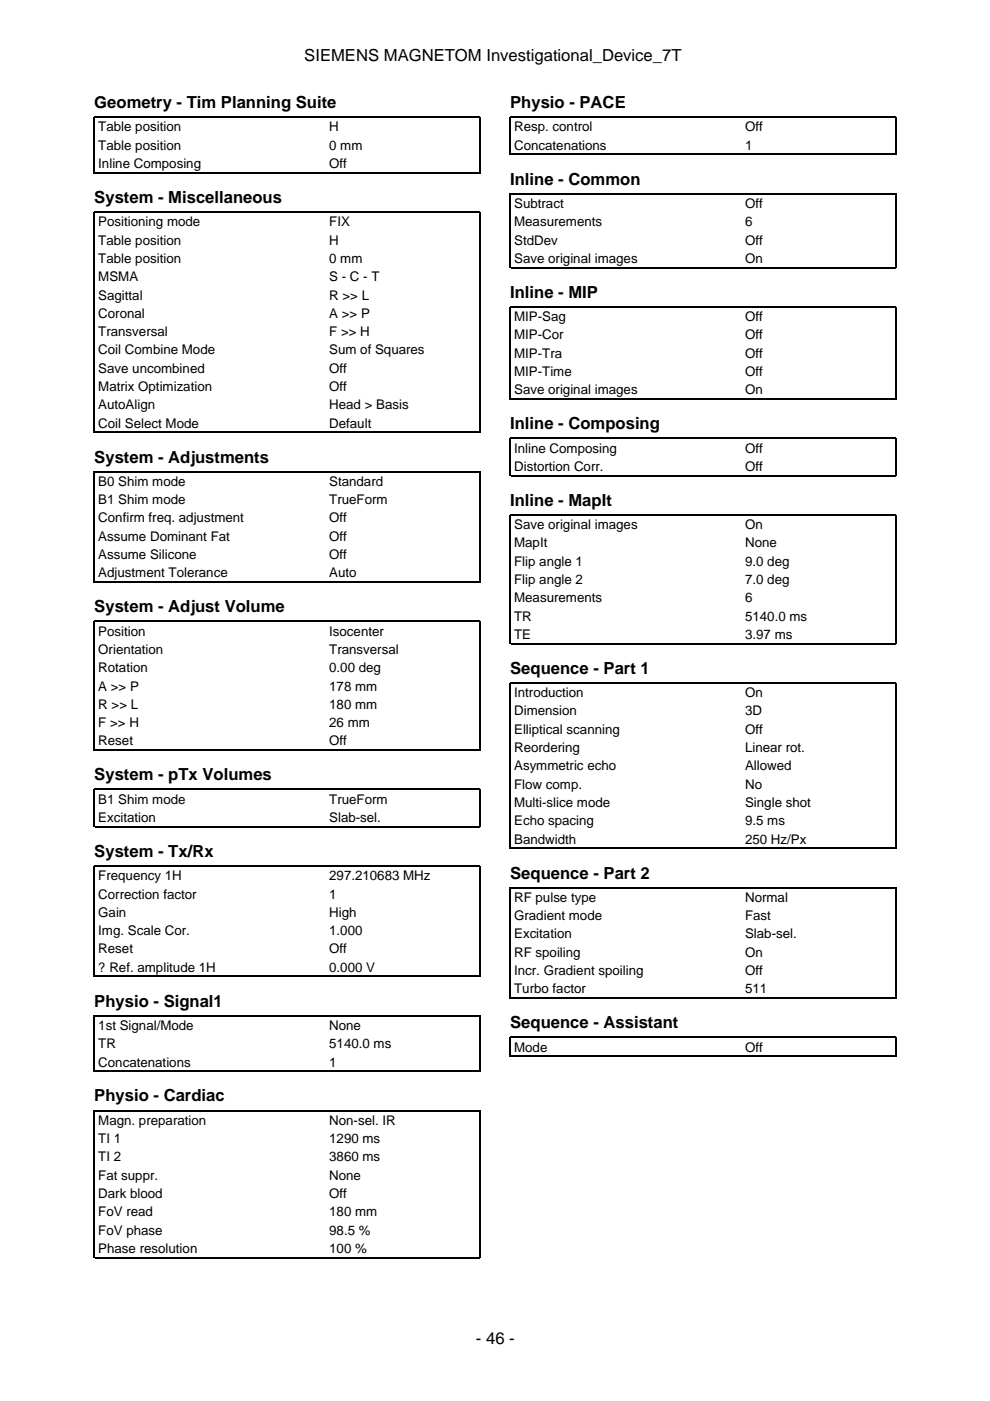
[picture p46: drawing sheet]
<svg xmlns="http://www.w3.org/2000/svg" width="210mm" height="297mm" viewBox="0 0 210 297" stroke-linecap="round" stroke-linejoin="round" font-family="sans-serif">
<defs><g id="words">
<g font-size="3.5">
<text x="64.5" y="12.9">SIEMENS MAGNETOM Investigational_Device_7T</text>
<text x="20" y="22.9">Geometry - Tim Planning Suite</text>
<text x="108.2" y="22.9">Physio - PACE</text>
<text x="108.2" y="39.2">Inline - Common</text>
<text x="20" y="43">System - Miscellaneous</text>
<text x="108.2" y="63.1">Inline - MIP</text>
<text x="108.2" y="91">Inline - Composing</text>
<text x="20" y="98.1">System - Adjustments</text>
<text x="108.2" y="107.2">Inline - MapIt</text>
<text x="20" y="129.8">System - Adjust Volume</text>
<text x="108.2" y="142.9">Sequence - Part 1</text>
<text x="20" y="165.5">System - pTx Volumes</text>
<text x="20" y="181.7">System - Tx/Rx</text>
<text x="108.2" y="186.3">Sequence - Part 2</text>
<text x="20" y="213.4">Physio - Signal1</text>
<text x="108.2" y="218">Sequence - Assistant</text>
<text x="20" y="233.5">Physio - Cardiac</text>
<text x="100.9" y="284.9">- 46 -</text>
</g>
<g font-size="2.8">
<text x="20.8" y="27.9">Table position</text>
<text x="69.8" y="27.9">H</text>
<text x="109" y="27.9">Resp. control</text>
<text x="158" y="27.9">Off</text>
<text x="20.8" y="31.7">Table position</text>
<text x="20.8" y="35.6">Inline Composing</text>
<text x="69.8" y="31.7">0 mm</text>
<text x="69.8" y="35.6">Off</text>
<text x="109" y="31.7">Concatenations</text>
<text x="158" y="31.7">1</text>
<text x="20.8" y="48">Positioning mode</text>
<text x="69.8" y="48">FIX</text>
<text x="109" y="44.1">Subtract</text>
<text x="109" y="48">Measurements</text>
<text x="158" y="44.1">Off</text>
<text x="158" y="48">6</text>
<text x="20.8" y="51.9">Table position</text>
<text x="69.8" y="51.9">H</text>
<text x="109" y="51.9">StdDev</text>
<text x="158" y="51.9">Off</text>
<text x="20.8" y="55.7">Table position</text>
<text x="20.8" y="59.6">MSMA</text>
<text x="69.8" y="55.7">0 mm</text>
<text x="69.8" y="59.6">S - C - T</text>
<text x="109" y="55.7">Save original images</text>
<text x="158" y="55.7">On</text>
<text x="20.8" y="63.5">Sagittal</text>
<text x="69.8" y="63.5">R &gt;&gt; L</text>
<text x="20.8" y="67.4">Coronal</text>
<text x="20.8" y="71.3">Transversal</text>
<text x="69.8" y="67.4">A &gt;&gt; P</text>
<text x="69.8" y="71.3">F &gt;&gt; H</text>
<text x="109" y="68.1">MIP-Sag</text>
<text x="109" y="72">MIP-Cor</text>
<text x="158" y="68.1">Off</text>
<text x="158" y="72">Off</text>
<text x="20.8" y="75.1">Coil Combine Mode</text>
<text x="69.8" y="75.1">Sum of Squares</text>
<text x="109" y="75.8">MIP-Tra</text>
<text x="158" y="75.8">Off</text>
<text x="20.8" y="79">Save uncombined</text>
<text x="20.8" y="82.9">Matrix Optimization</text>
<text x="69.8" y="79">Off</text>
<text x="69.8" y="82.9">Off</text>
<text x="109" y="79.7">MIP-Time</text>
<text x="109" y="83.6">Save original images</text>
<text x="158" y="79.7">Off</text>
<text x="158" y="83.6">On</text>
<text x="20.8" y="86.8">AutoAlign</text>
<text x="69.8" y="86.8">Head &gt; Basis</text>
<text x="20.8" y="90.7">Coil Select Mode</text>
<text x="69.8" y="90.7">Default</text>
<text x="109" y="96">Inline Composing</text>
<text x="158" y="96">Off</text>
<text x="109" y="99.8">Distortion Corr.</text>
<text x="158" y="99.8">Off</text>
<text x="20.8" y="103">B0 Shim mode</text>
<text x="20.8" y="106.9">B1 Shim mode</text>
<text x="69.8" y="103">Standard</text>
<text x="69.8" y="106.9">TrueForm</text>
<text x="20.8" y="110.8">Confirm freq. adjustment</text>
<text x="69.8" y="110.8">Off</text>
<text x="109" y="112.2">Save original images</text>
<text x="158" y="112.2">On</text>
<text x="20.8" y="114.7">Assume Dominant Fat</text>
<text x="20.8" y="118.5">Assume Silicone</text>
<text x="69.8" y="114.7">Off</text>
<text x="69.8" y="118.5">Off</text>
<text x="109" y="116.1">MapIt</text>
<text x="109" y="119.9">Flip angle 1</text>
<text x="158" y="116.1">None</text>
<text x="158" y="119.9">9.0 deg</text>
<text x="20.8" y="122.4">Adjustment Tolerance</text>
<text x="69.8" y="122.4">Auto</text>
<text x="109" y="123.8">Flip angle 2</text>
<text x="158" y="123.8">7.0 deg</text>
<text x="109" y="127.7">Measurements</text>
<text x="109" y="131.6">TR</text>
<text x="158" y="127.7">6</text>
<text x="158" y="131.6">5140.0 ms</text>
<text x="20.8" y="134.8">Position</text>
<text x="69.8" y="134.8">Isocenter</text>
<text x="109" y="135.5">TE</text>
<text x="158" y="135.5">3.97 ms</text>
<text x="20.8" y="138.6">Orientation</text>
<text x="20.8" y="142.5">Rotation</text>
<text x="69.8" y="138.6">Transversal</text>
<text x="69.8" y="142.5">0.00 deg</text>
<text x="20.8" y="146.4">A &gt;&gt; P</text>
<text x="69.8" y="146.4">178 mm</text>
<text x="109" y="147.8">Introduction</text>
<text x="158" y="147.8">On</text>
<text x="20.8" y="150.3">R &gt;&gt; L</text>
<text x="20.8" y="154.2">F &gt;&gt; H</text>
<text x="69.8" y="150.3">180 mm</text>
<text x="69.8" y="154.2">26 mm</text>
<text x="109" y="151.7">Dimension</text>
<text x="109" y="155.6">Elliptical scanning</text>
<text x="158" y="151.7">3D</text>
<text x="158" y="155.6">Off</text>
<text x="20.8" y="158">Reset</text>
<text x="69.8" y="158">Off</text>
<text x="109" y="159.5">Reordering</text>
<text x="158" y="159.5">Linear rot.</text>
<text x="109" y="163.3">Asymmetric echo</text>
<text x="109" y="167.2">Flow comp.</text>
<text x="158" y="163.3">Allowed</text>
<text x="158" y="167.2">No</text>
<text x="20.8" y="170.4">B1 Shim mode</text>
<text x="69.8" y="170.4">TrueForm</text>
<text x="109" y="171.1">Multi-slice mode</text>
<text x="158" y="171.1">Single shot</text>
<text x="20.8" y="174.3">Excitation</text>
<text x="69.8" y="174.3">Slab-sel.</text>
<text x="109" y="175">Echo spacing</text>
<text x="109" y="178.9">Bandwidth</text>
<text x="158" y="175">9.5 ms</text>
<text x="158" y="178.9">250 Hz/Px</text>
<text x="20.8" y="186.6">Frequency 1H</text>
<text x="20.8" y="190.5">Correction factor</text>
<text x="69.8" y="186.6">297.210683 MHz</text>
<text x="69.8" y="190.5">1</text>
<text x="109" y="191.2">RF pulse type</text>
<text x="158" y="191.2">Normal</text>
<text x="20.8" y="194.4">Gain</text>
<text x="69.8" y="194.4">High</text>
<text x="109" y="195.1">Gradient mode</text>
<text x="158" y="195.1">Fast</text>
<text x="20.8" y="198.3">Img. Scale Cor.</text>
<text x="20.8" y="202.1">Reset</text>
<text x="69.8" y="198.3">1.000</text>
<text x="69.8" y="202.1">Off</text>
<text x="109" y="199">Excitation</text>
<text x="109" y="202.8">RF spoiling</text>
<text x="158" y="199">Slab-sel.</text>
<text x="158" y="202.8">On</text>
<text x="20.8" y="206">? Ref. amplitude 1H</text>
<text x="69.8" y="206">0.000 V</text>
<text x="109" y="206.7">Incr. Gradient spoiling</text>
<text x="158" y="206.7">Off</text>
<text x="109" y="210.6">Turbo factor</text>
<text x="158" y="210.6">511</text>
<text x="20.8" y="218.4">1st Signal/Mode</text>
<text x="69.8" y="218.4">None</text>
<text x="20.8" y="222.2">TR</text>
<text x="20.8" y="226.1">Concatenations</text>
<text x="69.8" y="222.2">5140.0 ms</text>
<text x="69.8" y="226.1">1</text>
<text x="109" y="223">Mode</text>
<text x="158" y="223">Off</text>
<text x="20.8" y="238.5">Magn. preparation</text>
<text x="69.8" y="238.5">Non-sel. IR</text>
<text x="20.8" y="242.4">TI 1</text>
<text x="69.8" y="242.4">1290 ms</text>
<text x="20.8" y="246.2">TI 2</text>
<text x="20.8" y="250.1">Fat suppr.</text>
<text x="69.8" y="246.2">3860 ms</text>
<text x="69.8" y="250.1">None</text>
<text x="20.8" y="254">Dark blood</text>
<text x="20.8" y="257.9">FoV read</text>
<text x="69.8" y="254">Off</text>
<text x="69.8" y="257.9">180 mm</text>
<text x="20.8" y="261.8">FoV phase</text>
<text x="69.8" y="261.8">98.5 %</text>
<text x="20.8" y="265.6">Phase resolution</text>
<text x="69.8" y="265.6">100 %</text>
</g>
</g></defs>
<g fill="none" stroke="#000" stroke-width=".26">
<path d="M20 36.8v-12h81.8v12M20.1 36.6h81.6M108.2 32.9v-8.1h81.8v8.1M108.3 32.7h81.6M108.2 56.9v-15.8h81.8v15.8M108.3 56.7h81.6M20 91.8v-46.8h81.8v46.8M20.1 91.7h81.6M108.2 84.7v-19.6h81.8v19.6M108.3 84.6h81.6M108.2 101v-8.1h81.8v8.1M108.3 100.8h81.6"/>
<path d="M20 123.5v-23.5h81.8v23.5M20.1 123.4h81.6M108.2 136.6v-27.4h81.8v27.4M108.3 136.5h81.6M20 159.2v-27.5h81.8v27.5M20.1 159h81.6M20 175.4v-8h81.8v8M20.1 175.3h81.6M108.2 180v-35.2h81.8v35.2M108.3 179.8h81.6M20 207.1v-23.5h81.8v23.5M20.1 207h81.6"/>
<path d="M108.2 211.7v-23.5h81.8v23.5M108.3 211.6h81.6M20 227.3v-12h81.8v12M20.1 227.1h81.6M108.2 224.1v-4.2h81.8v4.2M108.3 223.9h81.6M20 266.8v-31.3h81.8v31.3M20.1 266.6h81.6"/>
</g>
<use href="#words"/>
</svg>
